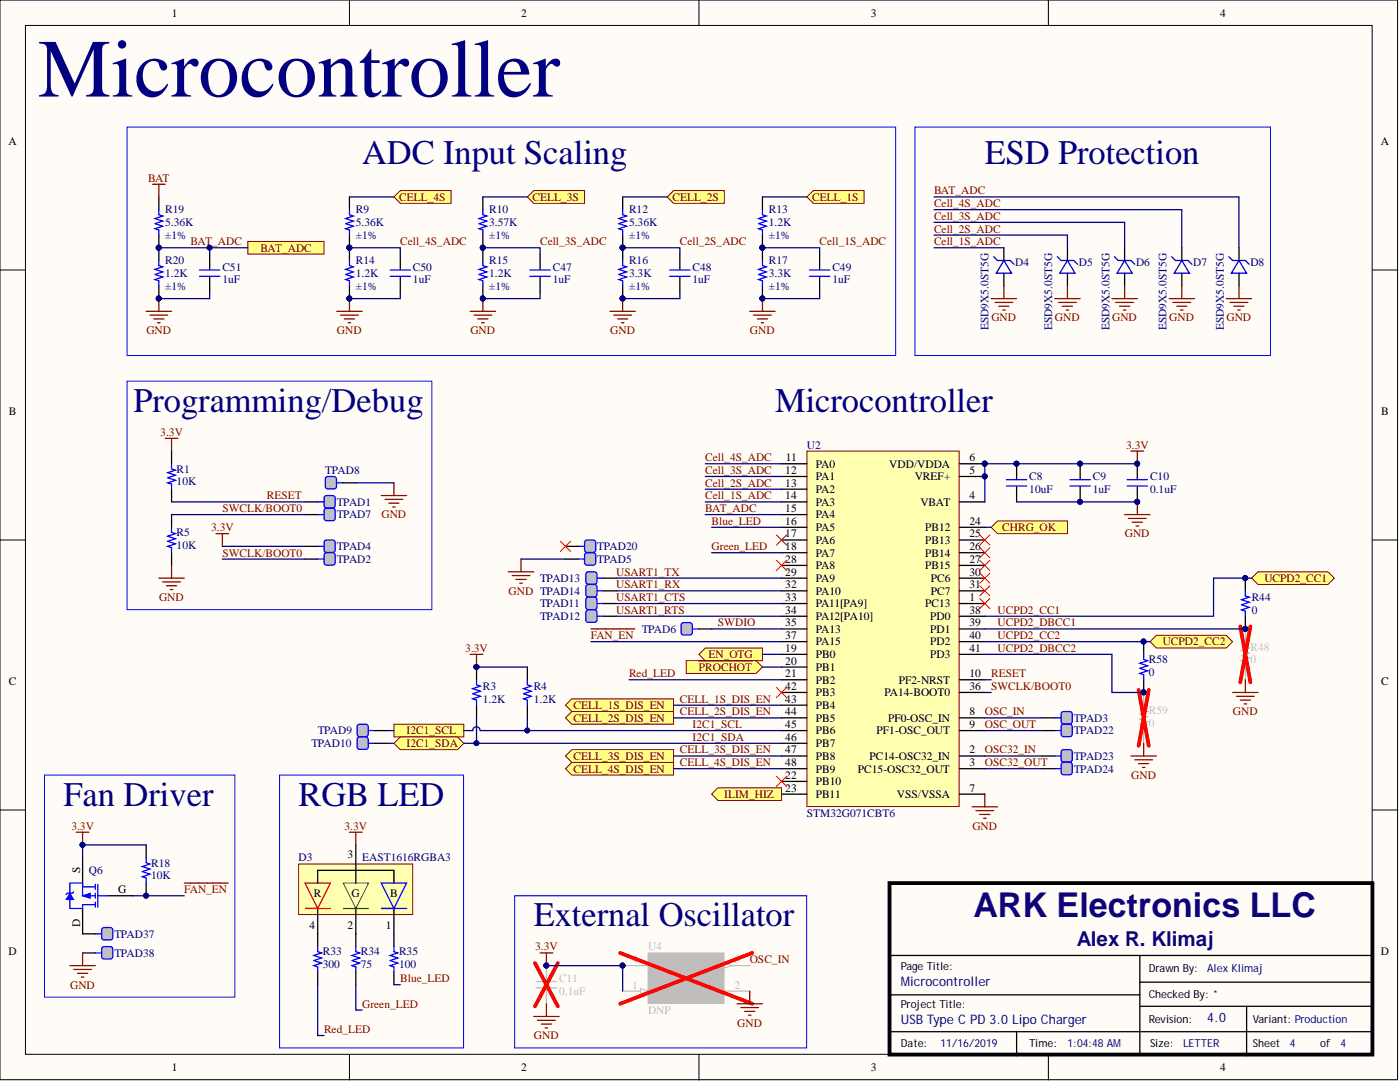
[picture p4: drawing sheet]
<svg xmlns="http://www.w3.org/2000/svg" width="279mm" height="216mm" viewBox="0 0 279 216" stroke-linecap="round" stroke-linejoin="round" font-family="sans-serif">
<defs><g id="words">
<text font-size="16.5" fill="#000080" x="7.6" y="19.3">Microcontroller</text>
<g font-size="6.9" fill="#000080">
<text x="72.3" y="32.8">ADC Input Scaling</text>
<text x="196.5" y="32.8">ESD Protection</text>
<text x="26.6" y="82.2">Programming/Debug</text>
<text x="154.7" y="82.2">Microcontroller</text>
<text x="12.7" y="160.8">Fan Driver</text>
<text x="59.6" y="160.8">RGB LED</text>
<text x="106.5" y="184.9">External Oscillator</text>
</g>
<text font-size="6.8" fill="#11037f" x="194.3" y="182.9">ARK Electronics LLC</text>
<text font-size="4.1" fill="#11037f" x="214.9" y="188.8">Alex R. Klimaj</text>
<g font-size="2.6" fill="#000080">
<text x="179.8" y="196.7">Microcontroller</text>
<text x="179.8" y="204.3">USB Type C PD 3.0 Lipo Charger</text>
<text x="240.9" y="204">4.0</text>
</g>
<g font-size="2.3">
<text x="34.3" y="3.3">1</text>
<text x="104" y="3.3">2</text>
<text x="173.8" y="3.3">3</text>
<text x="243.5" y="3.3">4</text>
<text x="1.7" y="29">A</text>
<text x="275.6" y="29">A</text>
<text x="1.8" y="82.9">B</text>
<text x="275.7" y="82.9">B</text>
<text x="156.7" y="94.6">12</text>
<text x="156.8" y="92">11</text>
<text x="162.8" y="93.3">PA0</text>
<text x="162.8" y="95.8">PA1</text>
<text x="177.5" y="93.3">VDD/VDDA</text>
<text x="182.6" y="95.8">VREF+</text>
<text x="193.5" y="94.6">5</text>
<text x="193.5" y="92">6</text>
<text x="156.7" y="97.1">13</text>
<text x="156.7" y="99.6">14</text>
<text x="162.8" y="98.4">PA2</text>
<text x="162.8" y="100.9">PA3</text>
<text x="183.7" y="100.9">VBAT</text>
<text x="193.5" y="99.6">4</text>
<text x="156.7" y="102.2">15</text>
<text x="156.7" y="104.7">16</text>
<text x="156.7" y="107.2">17</text>
<text x="162.8" y="103.4">PA4</text>
<text x="162.8" y="106">PA5</text>
<text x="184.6" y="106">PB12</text>
<text x="193.5" y="104.7">24</text>
<text x="193.5" y="107.2">25</text>
<text x="156.7" y="109.8">18</text>
<text x="156.7" y="112.3">28</text>
<text x="162.8" y="108.5">PA6</text>
<text x="162.8" y="111">PA7</text>
<text x="162.8" y="113.6">PA8</text>
<text x="184.6" y="108.5">PB13</text>
<text x="184.6" y="111">PB14</text>
<text x="184.6" y="113.6">PB15</text>
<text x="193.5" y="109.8">26</text>
<text x="193.5" y="112.3">27</text>
<text x="156.7" y="114.9">29</text>
<text x="156.7" y="117.4">32</text>
<text x="156.7" y="119.9">33</text>
<text x="162.8" y="116.1">PA9</text>
<text x="162.8" y="118.7">PA10</text>
<text x="185.8" y="116.1">PC6</text>
<text x="185.8" y="118.7">PC7</text>
<text x="193.5" y="119.9">1</text>
<text x="193.5" y="114.9">30</text>
<text x="193.5" y="117.4">31</text>
<text x="156.7" y="122.5">34</text>
<text x="156.7" y="125">35</text>
<text x="162.8" y="121.2">PA11[PA9]</text>
<text x="162.8" y="123.7">PA12[PA10]</text>
<text x="184.6" y="121.2">PC13</text>
<text x="185.6" y="123.7">PD0</text>
<text x="193.5" y="122.5">38</text>
<text x="193.5" y="125">39</text>
<text x="156.7" y="130.1">19</text>
<text x="156.7" y="127.5">37</text>
<text x="162.8" y="131.3">PB0</text>
<text x="162.8" y="126.3">PA13</text>
<text x="162.8" y="128.8">PA15</text>
<text x="185.6" y="126.3">PD1</text>
<text x="185.6" y="128.8">PD2</text>
<text x="185.6" y="131.3">PD3</text>
<text x="193.5" y="127.5">40</text>
<text x="193.5" y="130.1">41</text>
<text x="1.8" y="136.7">C</text>
<text x="156.7" y="132.6">20</text>
<text x="156.7" y="135.1">21</text>
<text x="156.7" y="137.7">42</text>
<text x="162.8" y="133.9">PB1</text>
<text x="162.8" y="136.4">PB2</text>
<text x="179.4" y="136.4">PF2-NRST</text>
<text x="193.5" y="135.1">10</text>
<text x="193.5" y="137.7">36</text>
<text x="275.7" y="136.7">C</text>
<text x="156.7" y="140.2">43</text>
<text x="156.7" y="142.7">44</text>
<text x="162.8" y="138.9">PB3</text>
<text x="162.8" y="141.5">PB4</text>
<text x="176.6" y="138.9">PA14-BOOT0</text>
<text x="193.5" y="142.7">8</text>
<text x="156.7" y="145.3">45</text>
<text x="156.7" y="147.8">46</text>
<text x="162.8" y="144">PB5</text>
<text x="162.8" y="146.5">PB6</text>
<text x="162.8" y="149.1">PB7</text>
<text x="174.9" y="146.5">PF1-OSC_OUT</text>
<text x="177.2" y="144">PF0-OSC_IN</text>
<text x="193.5" y="145.3">9</text>
<text x="156.7" y="155.4">22</text>
<text x="156.7" y="150.3">47</text>
<text x="156.7" y="152.9">48</text>
<text x="162.8" y="151.6">PB8</text>
<text x="162.8" y="154.1">PB9</text>
<text x="171.2" y="154.1">PC15-OSC32_OUT</text>
<text x="173.6" y="151.6">PC14-OSC32_IN</text>
<text x="193.5" y="150.3">2</text>
<text x="193.5" y="152.9">3</text>
<text x="156.7" y="158">23</text>
<text x="162.8" y="156.7">PB10</text>
<text x="162.8" y="159.2">PB11</text>
<text x="179" y="159.2">VSS/VSSA</text>
<text x="193.5" y="158">7</text>
<text x="69.4" y="171.1">3</text>
<text x="16" y="174.2" transform="rotate(-90 16 174.2)">S</text>
<text x="23.6" y="178.2">G</text>
<text x="62.6" y="179">R</text>
<text x="70.2" y="179">G</text>
<text x="77.9" y="179">B</text>
<text x="16" y="185" transform="rotate(-90 16 185)">D</text>
<text x="61.8" y="185.3">4</text>
<text x="69.4" y="185.3">2</text>
<text x="77" y="185.3">1</text>
<text x="1.7" y="190.6">D</text>
<text x="275.6" y="190.6">D</text>
<text x="34.3" y="213.7">1</text>
<text x="104" y="213.7">2</text>
<text x="173.8" y="213.7">3</text>
<text x="243.5" y="213.7">4</text>
</g>
<g font-size="2.3" fill="#800000">
<text x="29.5" y="36.3">BAT</text>
<text x="79.7" y="40.1">CELL_4S</text>
<text x="106.3" y="40.1">CELL_3S</text>
<text x="134.2" y="40.1">CELL_2S</text>
<text x="162.1" y="40.1">CELL_1S</text>
<text x="186.4" y="41.3">Cell_4S_ADC</text>
<text x="186.4" y="38.8">BAT_ADC</text>
<text x="186.4" y="43.9">Cell_3S_ADC</text>
<text x="186.4" y="46.4">Cell_2S_ADC</text>
<text x="38" y="48.9">BAT_ADC</text>
<text x="52" y="50.2">BAT_ADC</text>
<text x="79.9" y="48.9">Cell_4S_ADC</text>
<text x="107.8" y="48.9">Cell_3S_ADC</text>
<text x="135.7" y="48.9">Cell_2S_ADC</text>
<text x="163.6" y="48.9">Cell_1S_ADC</text>
<text x="186.4" y="48.9">Cell_1S_ADC</text>
<text x="197.9" y="64.1">GND</text>
<text x="210.5" y="64.1">GND</text>
<text x="221.9" y="64.1">GND</text>
<text x="233.4" y="64.1">GND</text>
<text x="244.8" y="64.1">GND</text>
<text x="29.2" y="66.7">GND</text>
<text x="67.2" y="66.7">GND</text>
<text x="93.9" y="66.7">GND</text>
<text x="121.8" y="66.7">GND</text>
<text x="149.7" y="66.7">GND</text>
<text x="32" y="87">3.3V</text>
<text x="224.7" y="89.5">3.3V</text>
<text x="140.8" y="92">Cell_4S_ADC</text>
<text x="140.8" y="94.6">Cell_3S_ADC</text>
<text x="53.3" y="99.6">RESET</text>
<text x="140.8" y="97.1">Cell_2S_ADC</text>
<text x="140.8" y="99.6">Cell_1S_ADC</text>
<text x="42.1" y="106">3.3V</text>
<text x="44.4" y="102.2">SWCLK/BOOT0</text>
<text x="76.1" y="103.4">GND</text>
<text x="140.8" y="102.2">BAT_ADC</text>
<text x="142" y="104.7">Blue_LED</text>
<text x="200" y="106">CHRG_OK</text>
<text x="224.5" y="107.2">GND</text>
<text x="44.4" y="111">SWCLK/BOOT0</text>
<text x="142" y="109.8">Green_LED</text>
<text x="31.7" y="119.9">GND</text>
<text x="101.5" y="118.7">GND TPAD14</text>
<text x="123" y="114.9">USART1_TX</text>
<text x="123" y="117.4">USART1_RX</text>
<text x="123" y="119.9">USART1_CTS</text>
<text x="252.3" y="116.1">UCPD2_CC1</text>
<text x="123" y="122.5">USART1_RTS</text>
<text x="143.3" y="125">SWDIO</text>
<text x="199.1" y="125">UCPD2_DBCC1</text>
<text x="199.1" y="122.5">UCPD2_CC1</text>
<text x="92.9" y="130.1">3.3V</text>
<text x="117.9" y="127.5">FAN_EN</text>
<text x="141.4" y="131.3">EN_OTG</text>
<text x="199.1" y="130.1">UCPD2_DBCC2</text>
<text x="199.1" y="127.5">UCPD2_CC2</text>
<text x="232" y="128.8">UCPD2_CC2</text>
<text x="125.5" y="135.1">Red_LED</text>
<text x="139.5" y="133.9">PROCHOT</text>
<text x="197.8" y="135.1">RESET</text>
<text x="197.8" y="137.7">SWCLK/BOOT0</text>
<text x="114.5" y="141.5">CELL_1S_DIS_EN</text>
<text x="135.7" y="142.7">CELL_2S_DIS_EN</text>
<text x="135.7" y="140.2">CELL_1S_DIS_EN</text>
<text x="196.5" y="142.7">OSC_IN</text>
<text x="246" y="142.7">GND</text>
<text x="81.2" y="146.5">I2C1_SCL</text>
<text x="81.2" y="149.1">I2C1_SDA</text>
<text x="114.5" y="144">CELL_2S_DIS_EN</text>
<text x="138.2" y="145.3">I2C1_SCL</text>
<text x="138.2" y="147.8">I2C1_SDA</text>
<text x="196.5" y="145.3">OSC_OUT</text>
<text x="114.5" y="154.1">CELL_4S_DIS_EN</text>
<text x="114.5" y="151.6">CELL_3S_DIS_EN</text>
<text x="135.7" y="152.9">CELL_4S_DIS_EN</text>
<text x="135.7" y="150.3">CELL_3S_DIS_EN</text>
<text x="196.5" y="150.3">OSC32_IN</text>
<text x="196.5" y="152.9">OSC32_OUT</text>
<text x="225.8" y="155.4">GND</text>
<text x="144.6" y="159.2">ILIM_HIZ</text>
<text x="14.2" y="165.6">3.3V</text>
<text x="68.8" y="165.6">3.3V</text>
<text x="194.1" y="165.6">GND</text>
<text x="36.8" y="178.2">FAN_EN</text>
<text x="106.8" y="189.6">3.3V</text>
<text x="14" y="197.2">GND</text>
<text x="79.9" y="196">Blue_LED</text>
<text x="149.6" y="192.2">OSC_IN</text>
<text x="72.3" y="201">Green_LED</text>
<text x="64.7" y="206.1">Red_LED</text>
<text x="106.6" y="207.4">GND</text>
<text x="147.1" y="204.9">GND</text>
</g>
<g font-size="2.3" fill="#000080">
<text x="33" y="45.1">5.36K</text>
<text x="33" y="47.7">±1%</text>
<text x="33" y="42.6">R19</text>
<text x="71" y="45.1">5.36K</text>
<text x="71" y="47.7">±1%</text>
<text x="71" y="42.6">R9</text>
<text x="97.6" y="45.1">3.57K</text>
<text x="97.6" y="47.7">±1%</text>
<text x="97.6" y="42.6">R10</text>
<text x="125.5" y="45.1">5.36K</text>
<text x="125.5" y="47.7">±1%</text>
<text x="125.5" y="42.6">R12</text>
<text x="153.4" y="45.1">1.2K</text>
<text x="153.4" y="47.7">±1%</text>
<text x="153.4" y="42.6">R13</text>
<text x="33" y="52.7">R20</text>
<text x="71" y="52.7">R14</text>
<text x="97.6" y="52.7">R15</text>
<text x="125.5" y="52.7">R16</text>
<text x="153.4" y="52.7">R17</text>
<text x="202.6" y="53">D4</text>
<text x="215.3" y="53">D5</text>
<text x="226.7" y="53">D6</text>
<text x="238.1" y="53">D7</text>
<text x="249.5" y="53">D8</text>
<text x="33" y="55.3">1.2K</text>
<text x="33" y="57.8">±1%</text>
<text x="44.4" y="56.5">1uF</text>
<text x="44.4" y="54">C51</text>
<text x="71" y="55.3">1.2K</text>
<text x="71" y="57.8">±1%</text>
<text x="82.4" y="56.5">1uF</text>
<text x="82.4" y="54">C50</text>
<text x="97.6" y="55.3">1.2K</text>
<text x="97.6" y="57.8">±1%</text>
<text x="110.3" y="56.5">1uF</text>
<text x="110.3" y="54">C47</text>
<text x="125.5" y="55.3">3.3K</text>
<text x="125.5" y="57.8">±1%</text>
<text x="138.2" y="56.5">1uF</text>
<text x="138.2" y="54">C48</text>
<text x="153.4" y="55.3">3.3K</text>
<text x="153.4" y="57.8">±1%</text>
<text x="166.1" y="56.5">1uF</text>
<text x="166.1" y="54">C49</text>
<text x="197.3" y="65.9" transform="rotate(-90 197.3 65.9)">ESD9X5.0ST5G</text>
<text x="210" y="65.9" transform="rotate(-90 210 65.9)">ESD9X5.0ST5G</text>
<text x="221.4" y="65.9" transform="rotate(-90 221.4 65.9)">ESD9X5.0ST5G</text>
<text x="232.8" y="65.9" transform="rotate(-90 232.8 65.9)">ESD9X5.0ST5G</text>
<text x="244.2" y="65.9" transform="rotate(-90 244.2 65.9)">ESD9X5.0ST5G</text>
<text x="161" y="89.5">U2</text>
<text x="35.3" y="94.3">R1</text>
<text x="64.9" y="94.6">TPAD8</text>
<text x="205.4" y="95.8">C8</text>
<text x="218.1" y="95.8">C9</text>
<text x="229.5" y="95.8">C10</text>
<text x="35.3" y="96.9">10K</text>
<text x="67.2" y="100.9">TPAD1</text>
<text x="205.4" y="98.4">10uF</text>
<text x="218.1" y="98.4">1uF</text>
<text x="229.5" y="98.4">0.1uF</text>
<text x="35.3" y="107">R5</text>
<text x="67.2" y="103.4">TPAD7</text>
<text x="35.3" y="109.5">10K</text>
<text x="67.2" y="109.8">TPAD4</text>
<text x="67.2" y="112.3">TPAD2</text>
<text x="119.2" y="112.3">TPAD5</text>
<text x="119.2" y="109.8">TPAD20</text>
<text x="107.8" y="116.1">TPAD13</text>
<text x="249.8" y="119.9">R44</text>
<text x="107.8" y="121.2">TPAD11</text>
<text x="107.8" y="123.7">TPAD12</text>
<text x="249.8" y="122.5">0</text>
<text x="128.1" y="126.3">TPAD6</text>
<text x="96.4" y="137.7">R3</text>
<text x="106.5" y="137.7">R4</text>
<text x="229.3" y="134.9">0</text>
<text x="229.3" y="132.3">R58</text>
<text x="96.4" y="140.2">1.2K</text>
<text x="106.5" y="140.2">1.2K</text>
<text x="62.1" y="149.1">TPAD10</text>
<text x="63.4" y="146.5">TPAD9</text>
<text x="214.3" y="144">TPAD3</text>
<text x="214.3" y="146.5">TPAD22</text>
<text x="214.3" y="151.6">TPAD23</text>
<text x="214.3" y="154.1">TPAD24</text>
<text x="161" y="163">STM32G071CBT6</text>
<text x="30.2" y="172.9">R18</text>
<text x="59.6" y="171.9">D3</text>
<text x="72.3" y="171.9">EAST1616RGBA3</text>
<text x="17.8" y="174.4">Q6</text>
<text x="30.2" y="175.4">10K</text>
<text x="22.8" y="187.1">TPAD37</text>
<text x="22.8" y="190.9">TPAD38</text>
<text x="64.4" y="190.7">R33</text>
<text x="72" y="190.7">R34</text>
<text x="79.6" y="190.7">R35</text>
<text x="64.4" y="193.2">300</text>
<text x="72" y="193.2">75</text>
<text x="79.6" y="193.2">100</text>
</g>
<g font-size="2.3" fill="#bfbebc">
<text x="249.5" y="129.8">R48</text>
<text x="249.5" y="132.3">0</text>
<text x="229.3" y="142.5">R59</text>
<text x="229.3" y="145">0</text>
<text x="129.3" y="189.6">U4</text>
<text x="111.6" y="196">C11</text>
<text x="126.2" y="197.2">1</text>
<text x="126.2" y="192.2">4</text>
<text x="131.1" y="193.4">VDD</text>
<text x="138.1" y="193.4">OUT</text>
<text x="146.6" y="197.2">2</text>
<text x="146.6" y="192.2">3</text>
<text x="111.6" y="198.5">0.1uF</text>
<text x="129.3" y="202.3">DNP</text>
<text x="131.1" y="198.5">EN</text>
<text x="137.8" y="198.5">GND</text>
</g>
<g font-size="2.2">
<text x="179.8" y="193.5">Page Title:</text>
<text x="229.3" y="194">Drawn By:</text>
<text x="179.8" y="201.1">Project Title:</text>
<text x="229.3" y="199.1">Checked By: *</text>
<text x="179.8" y="209">Date:</text>
<text x="205.4" y="209">Time:</text>
<text x="229.3" y="204.1">Revision:</text>
<text x="229.5" y="209">Size:</text>
<text x="250.1" y="209">Sheet</text>
<text x="250.1" y="204.1">Variant: Production</text>
<text x="263.5" y="209">of</text>
</g>
<g font-size="2.2" fill="#000080">
<text x="240.9" y="194">Alex Klimaj</text>
<text x="187.7" y="209">11/16/2019</text>
<text x="213" y="209">1:04:48 AM</text>
<text x="236.1" y="209">LETTER</text>
<text x="257.4" y="209">4</text>
<text x="267.6" y="209">4</text>
</g>
</g></defs>
<g fill="#fffcf8" stroke="#000" stroke-width=".2">
<path d="M0 0h278.9v215.4h-278.9z"/>
<path d="M5.1 5.1h268.7v205.3h-268.7z"/>
</g>
<path d="M69.7 0v5.1M139.5 0v5.1M209.2 0v5.1M0 53.9h5.1M273.9 53.9h5.1M0 107.8h5.1M273.9 107.8h5.1M0 161.6h5.1M273.9 161.6h5.1M69.7 210.4v5.1M139.5 210.4v5.1M209.2 210.4v5.1" fill="none" stroke="#000" stroke-width=".2"/>
<path d="M177.5 176.2h96.4v34.2h-96.4z" fill="none" stroke="#000" stroke-width=".76"/>
<g fill="none" stroke="#000" stroke-width=".25">
<path d="M34.2 90v2.5M34.2 97.6v2.5M202.9 92.5v3.1M202.9 97.1v3M215.6 92.5v3.1M215.6 97.1v3M227 92.5v3.1M227 97.1v3M177.8 190.7h95.8M177.8 198.5h49.7M227.5 190.7v19.7M227.5 196h45.9"/>
<path d="M177.3 205.9h96.3M202.9 205.9v4.8M227.6 200.8h46.3M248.8 200.8v9.9"/>
</g>
<g fill="#000080" stroke="#000080" stroke-width=".2">
<circle cx="202.9" cy="92.5" r=".48"/>
<circle cx="215.5" cy="100.1" r=".48"/>
<circle cx="215.5" cy="92.5" r=".48"/>
<circle cx="227" cy="100.1" r=".48"/>
<circle cx="227" cy="92.5" r=".48"/>
</g>
<path d="M34.2 92.5v1.1l.8 .2-1.5 .5 1.5 .5-1.5 .5 1.5 .5-1.5 .5 .7 .3v1M200.9 95.7h4M200.9 97h4M213.5 95.7h4.1M213.5 97h4.1M224.9 95.7h4.1M224.9 97h4.1" fill="none" stroke="#00f" stroke-width=".25"/>
<g fill="none" stroke="#800000" stroke-width=".25">
<path d="M33 87.5h2.5M34.2 87.5v2.5M225.7 90h2.5M227 90v2.5M224.4 102.7h5.1M225.2 103.4h3.6M226 104.2h2M226.7 105h.5M227 100.1v2.6M196.5 158.5v2.5M194 161h5.1M194.8 161.8h3.5"/>
<path d="M195.5 162.5h2.1M196.3 163.3h.5"/>
</g>
<g fill="#ffff80" stroke="#800000" stroke-width=".2">
<path d="M78.6 144.5h14v2.5h-14z" fill-rule="evenodd"/>
<path d="M78.6 148.3l1.3-1.3h11.4l1.3 1.3-1.3 1.3h-11.4z" fill-rule="evenodd"/>
</g>
<path d="M93.8 130.6h2.6M95.1 130.6v2.5" fill="none" stroke="#800000" stroke-width=".25"/>
<circle cx="95.1" cy="133.1" r=".48" fill="#000080" stroke="#000080" stroke-width=".2"/>
<path d="M210.5 143.2h1.3" fill="none" stroke="#00f" stroke-width=".25"/>
<path d="M208 143.2h2.5" fill="none" stroke="#000" stroke-width=".25"/>
<path d="M211.8 142.2l.5-.2h1.2l.4 .2 .1 1.8-.3 .4-1.4 .1-.5-.3z" fill="#c0c0c0" stroke="#00f" stroke-width=".25"/>
<path d="M63.4 100.1h1.3" fill="none" stroke="#00f" stroke-width=".25"/>
<path d="M60.9 100.1h2.5" fill="none" stroke="#000" stroke-width=".25"/>
<path d="M64.7 99.1l.5-.2h1.2l.4 .2 .1 1.8-.3 .4-1.4 .1-.5-.3z" fill="#c0c0c0" stroke="#00f" stroke-width=".25"/>
<path d="M34.2 102.7v2.5M34.2 110.3v2.5M139.5 125.5h2.5" fill="none" stroke="#000" stroke-width=".25"/>
<path d="M34.2 105.2v1l.8 .3-1.5 .5 1.5 .5-1.5 .5 1.5 .5-1.5 .5 .7 .3v1M138.2 125.5h1.3" fill="none" stroke="#00f" stroke-width=".25"/>
<path d="M31.7 115.4h5.1M32.5 116.1h3.5M33.2 116.9h2.1M34 117.6h.5M34.2 112.8v2.6" fill="none" stroke="#800000" stroke-width=".25"/>
<path d="M136 124.5l.4-.3h1.3l.4 .3 .1 1.7-.3 .4-1.5 .1-.4-.2z" fill="#c0c0c0" stroke="#00f" stroke-width=".25"/>
<path d="M63.4 102.7h1.3" fill="none" stroke="#00f" stroke-width=".25"/>
<path d="M60.9 102.7h2.5" fill="none" stroke="#000" stroke-width=".25"/>
<path d="M64.7 101.7l.5-.3h1.2l.4 .3 .1 1.7-.3 .4-1.4 .1-.5-.3z" fill="#c0c0c0" stroke="#00f" stroke-width=".25"/>
<path d="M63.4 109h1.3" fill="none" stroke="#00f" stroke-width=".25"/>
<path d="M60.9 109h2.5" fill="none" stroke="#000" stroke-width=".25"/>
<path d="M64.7 108l.5-.2h1.2l.4 .2 .1 1.7-.3 .5h-1.4l-.5-.2z" fill="#c0c0c0" stroke="#00f" stroke-width=".25"/>
<path d="M43.1 106.5h2.5M44.4 106.5v2.5" fill="none" stroke="#800000" stroke-width=".25"/>
<path d="M73.5 145.8h1.3" fill="none" stroke="#00f" stroke-width=".25"/>
<path d="M74.8 145.8h2.5" fill="none" stroke="#000" stroke-width=".25"/>
<path d="M71.3 144.8l.5-.3h1.2l.4 .3 .1 1.7-.3 .4-1.4 .1-.5-.3z" fill="#c0c0c0" stroke="#00f" stroke-width=".25"/>
<path d="M73.5 148.3h1.3" fill="none" stroke="#00f" stroke-width=".25"/>
<path d="M74.8 148.3h2.5" fill="none" stroke="#000" stroke-width=".25"/>
<path d="M71.3 147.3l.5-.3h1.2l.4 .3 .1 1.7-.3 .5h-1.4l-.5-.2z" fill="#c0c0c0" stroke="#00f" stroke-width=".25"/>
<path d="M129.3 190.1h15.2v10.1h-15.2z" fill="#bfbebc" stroke="#bfbebc" stroke-width=".2"/>
<path d="M124.3 197.8h5" fill="none" stroke="#bfbebc" stroke-width=".25"/>
<path d="M127.8 197.2l1.5 .6-1.5 .5z" fill="#fffcf8"/>
<path d="M127.8 197.2l1.5 .6-1.5 .5z" fill="none" stroke="#bfbebc" stroke-width=".2"/>
<path d="M144.6 197.8h5M144.6 192.7h5" fill="none" stroke="#bfbebc" stroke-width=".25"/>
<path d="M144.6 192.2l1.5 .5-1.5 .5z" fill="#fffcf8"/>
<path d="M144.6 192.2l1.5 .5-1.5 .5z" fill="none" stroke="#bfbebc" stroke-width=".2"/>
<path d="M107 195.9h4.1M107 197.1h4.1M109.1 192.7v3M109.1 197.2v3.1M124.3 192.7h5" fill="none" stroke="#bfbebc" stroke-width=".25"/>
<g fill="#000080" stroke="#000080" stroke-width=".2">
<circle cx="124.2" cy="192.7" r=".48"/>
<circle cx="109" cy="192.7" r=".48"/>
</g>
<path d="M106.8 192.2l4.5 8.6M111.3 192.2l-4.5 8.6M123.8 190.1l26.3 10.2M150.1 190.1l-26.3 10.2" fill="none" stroke="#f00" stroke-width=".76"/>
<path d="M107.8 190.1h2.5M109.1 190.1v2.6M149.6 197.8v2.5M106.5 202.8h5.1M107.3 203.6h3.5M108 204.3h2.1M108.8 205.1h.5M109.1 200.3v2.5M147.1 200.3h5.1M147.9 201h3.5M148.6 201.8h2M149.4 202.6h.5" fill="none" stroke="#800000" stroke-width=".25"/>
<path d="M67.2 96.3h1.3" fill="none" stroke="#00f" stroke-width=".25"/>
<path d="M68.5 96.3h2.5" fill="none" stroke="#000" stroke-width=".25"/>
<path d="M65 95.3l.4-.2h1.2l.5 .2 .1 1.8-.3 .4-1.5 .1-.4-.3z" fill="#c0c0c0" stroke="#00f" stroke-width=".25"/>
<path d="M76.1 98.9h5.1M76.8 99.6h3.6M78.6 96.3v2.6M77.6 100.4h2M78.4 101.2h.5" fill="none" stroke="#800000" stroke-width=".25"/>
<g fill="#ffff80" stroke="#800000" stroke-width=".2">
<path d="M139.5 130.6l1.3-1.3h11.4v2.5h-11.4z" fill-rule="evenodd"/>
<path d="M197.8 105.2l1.3-1.2h13.9v2.5h-13.9z" fill-rule="evenodd"/>
</g>
<path d="M69.7 39.3v2.5M69.7 46.9v2.5" fill="none" stroke="#000" stroke-width=".25"/>
<g fill="#000080" stroke="#000080" stroke-width=".2">
<circle cx="69.7" cy="49.4" r=".48"/>
<circle cx="69.7" cy="59.6" r=".48"/>
</g>
<path d="M69.7 41.8v1.1l.8 .2-1.5 .5 1.5 .5-1.5 .5 1.5 .5-1.5 .5 .7 .3v1" fill="none" stroke="#00f" stroke-width=".25"/>
<path d="M69.7 59.6v2.5M67.2 62.1h5.1M68 62.9h3.5M68.7 63.6h2.1M69.5 64.4h.5" fill="none" stroke="#800000" stroke-width=".25"/>
<g fill="#ffff80" stroke="#800000" stroke-width=".2">
<path d="M78.6 39.3l1.3-1.3h10.1v2.6h-10.1z" fill-rule="evenodd"/>
<path d="M105.2 39.3l1.3-1.3h10.2v2.6h-10.2z" fill-rule="evenodd"/>
<path d="M133.1 39.3l1.3-1.3h10.2v2.6h-10.2z" fill-rule="evenodd"/>
<path d="M161 39.3l1.3-1.3h10.2v2.6h-10.2z" fill-rule="evenodd"/>
</g>
<g fill="none" stroke="#800000" stroke-width=".25">
<path d="M96.4 59.6v2.5M124.3 59.6v2.5M152.2 59.6v2.5M93.8 62.1h5.1M94.6 62.9h3.5M95.4 63.6h2M96.1 64.4h.5M121.7 62.1h5.1M122.5 62.9h3.5M123.3 63.6h2M124 64.4h.5M149.6 62.1h5.1"/>
<path d="M150.4 62.9h3.5M151.1 63.6h2.1M151.9 64.4h.5"/>
</g>
<g fill="#000080" stroke="#000080" stroke-width=".2">
<circle cx="96.3" cy="59.6" r=".48"/>
<circle cx="96.3" cy="49.4" r=".48"/>
<circle cx="69.7" cy="49.4" r=".48"/>
<circle cx="69.7" cy="59.6" r=".48"/>
<circle cx="124.2" cy="49.4" r=".48"/>
<circle cx="124.2" cy="59.6" r=".48"/>
<circle cx="152.1" cy="49.4" r=".48"/>
<circle cx="152.1" cy="59.6" r=".48"/>
</g>
<path d="M152.2 39.3v2.5M69.7 49.4v2.6M69.7 57v2.6M96.4 49.4v2.6M96.4 57v2.6M124.3 49.4v2.6M124.3 57v2.6M152.2 46.9v5.1M152.2 57v2.6M120.5 115.4h2.5" fill="none" stroke="#000" stroke-width=".25"/>
<path d="M69.7 52v1l.8 .2-1.5 .6 1.5 .5-1.5 .5 1.5 .5-1.5 .5 .7 .2v1M96.4 52v1l.7 .2-1.5 .6 1.5 .5-1.5 .5 1.5 .5-1.5 .5 .8 .2v1M124.3 52v1l.7 .2-1.5 .6 1.5 .5-1.5 .5 1.5 .5-1.5 .5 .8 .2v1M152.2 41.8v1.1l.7 .2-1.5 .5 1.5 .5-1.5 .5 1.5 .5-1.5 .5 .8 .3v1M152.2 52v1l.7 .2-1.5 .6 1.5 .5-1.5 .5 1.5 .5-1.5 .5 .8 .2v1M119.2 115.4h1.3" fill="none" stroke="#00f" stroke-width=".25"/>
<path d="M117 114.3l.4-.2h1.2l.5 .2v1.8l-.2 .4-1.5 .1-.4-.3z" fill="#c0c0c0" stroke="#00f" stroke-width=".25"/>
<path d="M119.2 117.9h1.3" fill="none" stroke="#00f" stroke-width=".25"/>
<path d="M120.5 117.9h2.5" fill="none" stroke="#000" stroke-width=".25"/>
<path d="M117 116.9l.4-.3h1.2l.5 .3v1.7l-.2 .4-1.5 .1-.4-.2z" fill="#c0c0c0" stroke="#00f" stroke-width=".25"/>
<path d="M119.2 120.4h1.3" fill="none" stroke="#00f" stroke-width=".25"/>
<path d="M120.5 120.4h2.5" fill="none" stroke="#000" stroke-width=".25"/>
<path d="M117 119.4l.4-.2h1.2l.5 .2v1.7l-.2 .5h-1.5l-.4-.2z" fill="#c0c0c0" stroke="#00f" stroke-width=".25"/>
<path d="M119.2 123h1.3" fill="none" stroke="#00f" stroke-width=".25"/>
<path d="M120.5 123h2.5" fill="none" stroke="#000" stroke-width=".25"/>
<path d="M117 121.9l.4-.2h1.2l.5 .2v1.8l-.2 .4-1.5 .1-.4-.3z" fill="#c0c0c0" stroke="#00f" stroke-width=".25"/>
<path d="M25.4 25.4h153.3v45.5h-153.3zM102.7 178.7h58.3v30.4h-58.3z" fill="none" stroke="#00f" stroke-width=".2"/>
<path d="M59.6 172.4h22.8v10.1h-22.8z" fill="#ffffb0" stroke="#800000" stroke-width=".2"/>
<path d="M63.4 176.2v-2.5h7.6v2.5M71 168.6v5.1h7.6v2.5M63.4 181.3v7.6M63.4 194v2.5M71 181.3v7.6M71 194v2.5M78.6 181.3v5" fill="none" stroke="#000" stroke-width=".25"/>
<path d="M63.4 188.9v1l.8 .2-1.6 .6 1.6 .5-1.6 .5 1.6 .5-1.6 .5 .8 .2v1.1M71 188.9v1l.8 .2-1.6 .6 1.6 .5-1.6 .5 1.6 .5-1.6 .5 .8 .2v1.1M78.6 181.3l-2.5-5.1h5.1l-2.6 5.1h-2.5h5.1" fill="none" stroke="#00f" stroke-width=".25"/>
<path d="M71 181.3l-2.5-5.1h5l-2.5 5.1h-2.5h5" fill="none" stroke="#0f0" stroke-width=".25"/>
<path d="M63.4 181.3l-2.5-5.1h5l-2.5 5.1h-2.5h5" fill="none" stroke="#f00" stroke-width=".25"/>
<path d="M69.7 166.1h2.6M71 166.1v2.5" fill="none" stroke="#800000" stroke-width=".25"/>
<path d="M55.8 154.7h36.7v54.4h-36.7z" fill="none" stroke="#00f" stroke-width=".2"/>
<g fill="#ffff80" stroke="#800000" stroke-width=".2">
<path d="M112.9 153.4l1.2-1.3h20.3v2.6h-20.3z" fill-rule="evenodd"/>
<path d="M112.9 150.9l1.2-1.3h20.3v2.5h-20.3z" fill-rule="evenodd"/>
<path d="M112.9 143.2l1.2-1.2h20.3v2.5h-20.3z" fill-rule="evenodd"/>
<path d="M112.9 140.7l1.2-1.3h20.3v2.6h-20.3z" fill-rule="evenodd"/>
<path d="M136.9 131.8h14l1.3 1.3-1.3 1.3h-14z" fill-rule="evenodd"/>
</g>
<path d="M30.4 36.8h2.6M31.7 36.8v2.5M31.7 59.6v2.5M29.2 62.1h5M29.9 62.9h3.6M30.7 63.6h2M31.4 64.4h.6M139.5 131.8h10.7" fill="none" stroke="#800000" stroke-width=".25"/>
<g fill="none" stroke="#000" stroke-width=".25">
<path d="M31.7 39.3v2.5M31.7 46.9v5.1M31.7 57v2.6M41.8 50.7v3.1M41.8 55.3v3M79.9 50.7v3.1M79.9 55.3v3M107.8 50.7v3.1M107.8 55.3v3M135.7 50.7v3.1M135.7 55.3v3M163.6 50.7v3.1"/>
<path d="M163.6 55.3v3M112.9 111.6h2.5"/>
</g>
<g fill="none" stroke="#00f" stroke-width=".25">
<path d="M31.7 41.8v1.1l.8 .2-1.6 .5 1.6 .5-1.6 .5 1.6 .5-1.6 .5 .8 .3v1M31.7 52v1l.8 .2-1.6 .6 1.6 .5-1.6 .5 1.6 .5-1.6 .5 .8 .2v1M39.8 53.9h4.1M39.8 55.1h4.1M77.9 53.9h4M77.9 55.1h4M105.8 53.9h4M105.8 55.1h4M133.7 53.9h4M133.7 55.1h4M161.5 53.9h4.1M161.5 55.1h4.1"/>
<path d="M115.4 111.6h1.3"/>
</g>
<g fill="#000080" stroke="#000080" stroke-width=".2">
<circle cx="31.7" cy="49.4" r=".48"/>
<circle cx="31.7" cy="59.6" r=".48"/>
</g>
<path d="M116.7 110.5l.5-.2h1.2l.4 .2 .1 1.8-.3 .4-1.4 .1-.5-.3z" fill="#c0c0c0" stroke="#00f" stroke-width=".25"/>
<path d="M101.4 114.1h5.1M102.2 114.9h3.6M103 115.6h2M103.7 116.4h.5M104 111.6v2.5" fill="none" stroke="#800000" stroke-width=".25"/>
<path d="M115.4 109h1.3" fill="none" stroke="#00f" stroke-width=".25"/>
<path d="M112.9 109h2.5" fill="none" stroke="#000" stroke-width=".25"/>
<path d="M116.7 108l.5-.2h1.2l.4 .2 .1 1.7-.3 .5h-1.4l-.5-.2z" fill="#c0c0c0" stroke="#00f" stroke-width=".25"/>
<path d="M111.8 108l2.1 2M113.9 108l-2.1 2" fill="none" stroke="#f00" stroke-width=".2"/>
<path d="M161 90h30.4v70.9h-30.4z" fill="#ffffb0" stroke="#800000" stroke-width=".2"/>
<g fill="none" stroke="#000" stroke-width=".25">
<path d="M156 95.1h5M156 92.5h5M156 97.6h5M191.5 95.1h5M191.5 92.5h5M156 100.1h5M156 102.7h5M156 105.2h5M156 107.8h5M156 110.3h5M156 112.8h5M156 115.4h5"/>
<path d="M156 117.9h5M191.5 100.1h5M191.5 105.2h5M191.5 107.8h5M191.5 110.3h5M191.5 112.8h5M191.5 115.4h5M191.5 117.9h5M156 120.4h5M156 135.6h5M156 130.6h5M156 133.1h5"/>
<path d="M156 123h5M156 125.5h5M156 138.2h5M156 128h5M191.5 120.4h5M191.5 135.6h5M191.5 130.6h5M191.5 123h5M191.5 125.5h5M191.5 138.2h5M191.5 128h5M156 150.9h5"/>
<path d="M156 153.4h5M156 158.5h5M156 143.2h5M156 145.8h5M156 155.9h5M156 140.7h5M156 148.3h5M191.5 150.9h5M191.5 153.4h5M191.5 158.5h5M191.5 143.2h5M191.5 145.8h5"/>
<path d="M208 145.8h2.5"/>
</g>
<g fill="#000080" stroke="#000080" stroke-width=".2">
<circle cx="196.5" cy="95.1" r=".48"/>
<circle cx="196.5" cy="92.5" r=".48"/>
</g>
<path d="M210.5 145.8h1.3" fill="none" stroke="#00f" stroke-width=".25"/>
<path d="M211.8 144.8l.5-.3h1.2l.4 .3 .1 1.7-.3 .4-1.4 .1-.5-.3z" fill="#c0c0c0" stroke="#00f" stroke-width=".25"/>
<path d="M210.5 150.9h1.3" fill="none" stroke="#00f" stroke-width=".25"/>
<path d="M208 150.9h2.5" fill="none" stroke="#000" stroke-width=".25"/>
<path d="M211.8 149.8l.5-.2h1.2l.4 .2 .1 1.8-.3 .4-1.4 .1-.5-.3z" fill="#c0c0c0" stroke="#00f" stroke-width=".25"/>
<path d="M210.5 153.4h1.3" fill="none" stroke="#00f" stroke-width=".25"/>
<path d="M208 153.4h2.5" fill="none" stroke="#000" stroke-width=".25"/>
<path d="M211.8 152.4l.5-.3h1.2l.4 .3 .1 1.7-.3 .4-1.4 .1-.5-.2z" fill="#c0c0c0" stroke="#00f" stroke-width=".25"/>
<path d="M142 158.5l1.3-1.3h12.7v2.5h-12.7z" fill-rule="evenodd" fill="#ffff80" stroke="#800000" stroke-width=".2"/>
<path d="M195.5 114.3l2.1 2.1M195.5 116.9l2.1 2M195.5 119.4l2.1 2M197.6 114.3l-2.1 2.1M197.6 116.9l-2.1 2M197.6 119.4l-2.1 2M155 137.2l2 2M157 137.2l-2 2M155 154.9l2 2M157 154.9l-2 2" fill="none" stroke="#f00" stroke-width=".2"/>
<path d="M63.4 111.6h1.3" fill="none" stroke="#00f" stroke-width=".25"/>
<path d="M60.9 111.6h2.5" fill="none" stroke="#000" stroke-width=".25"/>
<path d="M64.7 110.5l.5-.2h1.2l.4 .2 .1 1.8-.3 .4-1.4 .1-.5-.3z" fill="#c0c0c0" stroke="#00f" stroke-width=".25"/>
<path d="M96.4 39.3v2.5M124.3 39.3v2.5M96.4 46.9v2.5M124.3 46.9v2.5M95.1 133.1v2.5M105.2 133.1v2.5M95.1 140.7v2.5M105.2 140.7v2.5M78.6 186.3v2.6M78.6 194v2.5" fill="none" stroke="#000" stroke-width=".25"/>
<path d="M96.4 41.8v1.1l.7 .2-1.5 .5 1.5 .5-1.5 .5 1.5 .5-1.5 .5 .8 .3v1M124.3 41.8v1.1l.7 .2-1.5 .5 1.5 .5-1.5 .5 1.5 .5-1.5 .5 .8 .3v1M95.1 135.6v1.1l.8 .2-1.6 .5 1.6 .5-1.6 .5 1.6 .5-1.6 .5 .8 .3v1M105.2 135.6v1.1l.8 .2-1.5 .5 1.5 .5-1.5 .5 1.5 .5-1.5 .5 .7 .3v1M78.6 188.9v1l.8 .2-1.5 .6 1.5 .5-1.5 .5 1.5 .5-1.5 .5 .7 .2v1.1" fill="none" stroke="#00f" stroke-width=".25"/>
<g fill="#000080" stroke="#000080" stroke-width=".2">
<circle cx="124.2" cy="49.4" r=".48"/>
<circle cx="96.3" cy="49.4" r=".48"/>
<circle cx="95.1" cy="133.1" r=".48"/>
</g>
<g fill="#ffff80" stroke="#800000" stroke-width=".2">
<path d="M249.8 115.4l1.3-1.3h13.9l1.3 1.3-1.3 1.2h-13.9z" fill-rule="evenodd"/>
<path d="M229.5 128l1.3-1.2h13.9l1.3 1.2-1.3 1.3h-13.9z" fill-rule="evenodd"/>
</g>
<path d="M248.5 115.4v2.5M228.2 128v2.6M228.2 135.6v2.6M248.5 123v2.5" fill="none" stroke="#000" stroke-width=".25"/>
<g fill="#000080" stroke="#000080" stroke-width=".2">
<circle cx="228.2" cy="128" r=".48"/>
<circle cx="228.2" cy="138.2" r=".48"/>
<circle cx="248.5" cy="115.3" r=".48"/>
<circle cx="248.5" cy="125.5" r=".48"/>
</g>
<path d="M248.5 117.9v1l.8 .3-1.5 .5 1.5 .5-1.5 .5 1.5 .5-1.5 .5 .7 .3v1M228.2 130.6v1l.8 .2-1.5 .5 1.5 .6-1.5 .5 1.5 .5-1.5 .5 .7 .2v1" fill="none" stroke="#00f" stroke-width=".25"/>
<path d="M228.2 138.2v3.5l.8 .3-1.5 .5 1.5 .5-1.5 .5 1.5 .5-1.5 .5 .7 .3v3.5M248.5 125.5v3.5l.8 .3-1.5 .5 1.5 .5-1.5 .5 1.5 .5-1.5 .5 .7 .3v3.5" fill="none" stroke="#bfbebc" stroke-width=".25"/>
<path d="M227.2 137.7l2.1 11.1M229.3 137.7l-2.1 11.1M247.5 125l2 11.1M249.5 125l-2 11.1" fill="none" stroke="#f00" stroke-width=".76"/>
<path d="M155 111.8l2 2M157 111.8l-2 2M195.5 111.8l2.1 2M197.6 111.8l-2.1 2" fill="none" stroke="#f00" stroke-width=".2"/>
<path d="M246 138.2h5.1M246.8 138.9h3.5M247.5 139.7h2M248.5 135.6v2.6M225.7 150.9h5.1M226.5 151.6h3.5M227.2 152.4h2.1M228 153.1h.5M228.2 148.3v2.6M248.3 140.5h.5" fill="none" stroke="#800000" stroke-width=".25"/>
<path d="M49.5 48.2h15.2v2.5h-15.2z" fill-rule="evenodd" fill="#ffff80" stroke="#800000" stroke-width=".2"/>
<g fill="none" stroke="#000" stroke-width=".25">
<path d="M200.3 49.4v2.6M200.3 54.5v2.5M213 49.4v2.6M213 54.5v2.5M224.4 49.4v2.6M224.4 54.5v2.5M235.9 49.4v2.6M235.9 54.5v2.5M247.3 49.4v2.6M247.3 54.5v2.5M16.5 171.1v5.1M21.6 178.7h5"/>
<path d="M16.5 181.3v5"/>
</g>
<g fill="none" stroke="#0000bf" stroke-width=".25">
<path d="M198.3 51.2l.8 .8h1.2M200.3 52l1.6 2.5h-3.1zM200.3 52h1.3l.8 .7M211 51.2l.8 .8h1.2M213 52l1.6 2.5h-3.1zM213 52h1.3l.8 .7M222.4 51.2l.8 .8h1.2M224.4 52l1.6 2.5h-3.1zM224.4 52h1.3l.8 .7M233.8 51.2l.8 .8h1.3M235.9 52l1.5 2.5h-3.1zM235.9 52h1.2l.8 .7"/>
<path d="M245.2 51.2l.8 .8h1.3M247.3 52l1.5 2.5h-3.1zM247.3 52h1.2l.8 .7"/>
</g>
<g fill="none" stroke="#800000" stroke-width=".25">
<path d="M197.8 59.6h5.1M200.3 57v2.6M210.5 59.6h5.1M213 57v2.6M221.9 59.6h5.1M224.4 57v2.6M233.3 59.6h5.1M235.9 57v2.6M244.7 59.6h5.1M247.3 57v2.6M198.6 60.3h3.5M199.3 61.1h2.1"/>
<path d="M200.1 61.9h.5M211.3 60.3h3.5M212 61.1h2M212.8 61.9h.5M222.7 60.3h3.5M223.4 61.1h2.1M224.2 61.9h.5M234.1 60.3h3.5M234.8 61.1h2.1M235.6 61.9h.5M245.5 60.3h3.5M246.3 61.1h2"/>
<path d="M247 61.9h.5"/>
</g>
<path d="M195.5 109.3l2.1 2M195.5 106.7l2.1 2.1M197.6 109.3l-2.1 2M197.6 106.7l-2.1 2.1" fill="none" stroke="#f00" stroke-width=".2"/>
<path d="M182.6 25.4h71v45.5h-71zM25.4 76.1h60.8v45.5h-60.8z" fill="none" stroke="#00f" stroke-width=".2"/>
<path d="M13.9 176.2v2M16.5 176.2v2.5h2.5M16.5 177h2.5M19 176.5v1M19 178.2v1M19.5 178.7h2.1M19.5 176.5v4.5M16.5 180.5h2.5M19 180v1" fill="none" stroke="#00f" stroke-width=".25"/>
<path d="M16.5 178.7l1.5-.5v1z" fill="#00f"/>
<path d="M16.5 178.7l1.5-.5v1z" fill="none" stroke="#00f" stroke-width=".2"/>
<path d="M13.9 176.2h2.6v.8M13.9 179.5v1.8M16.5 180.5v.8" fill="none" stroke="#00f" stroke-width=".25"/>
<path d="M13.9 178.2l.8 1.3h-1.5z" fill="#00f"/>
<path d="M13.9 178.2l.8 1.3h-1.5z" fill="none" stroke="#00f" stroke-width=".2"/>
<path d="M14.7 178l-.2 .2h-1.1l-.2 .3M13.9 181.3h2.6M19 186.3h1.3" fill="none" stroke="#00f" stroke-width=".25"/>
<path d="M15.2 166.1h2.6M16.5 166.1v2.5" fill="none" stroke="#800000" stroke-width=".25"/>
<circle cx="16.5" cy="168.6" r=".48" fill="#000080" stroke="#000080" stroke-width=".2"/>
<path d="M16.5 186.3h2.5" fill="none" stroke="#000" stroke-width=".25"/>
<path d="M20.4 185.3l.4-.2h1.2l.5 .2v1.8l-.2 .4-1.5 .1-.4-.3z" fill="#c0c0c0" stroke="#00f" stroke-width=".25"/>
<path d="M19 190.1h1.3" fill="none" stroke="#00f" stroke-width=".25"/>
<path d="M16.5 190.1h2.5" fill="none" stroke="#000" stroke-width=".25"/>
<path d="M20.4 189.1l.4-.2h1.2l.5 .2v1.8l-.2 .4-1.5 .1-.4-.3z" fill="#c0c0c0" stroke="#00f" stroke-width=".25"/>
<path d="M117.9 125.5h8.8M36.8 176.2h8.7M13.9 192.7h5.1M14.7 193.4h3.6M15.5 194.2h2M16.2 195h.5M16.5 190.1v2.6" fill="none" stroke="#800000" stroke-width=".25"/>
<path d="M29.2 168.6v2.5M29.2 176.2v2.5" fill="none" stroke="#000" stroke-width=".25"/>
<g fill="#000080" stroke="#000080" stroke-width=".2">
<circle cx="29.1" cy="178.7" r=".48"/>
<circle cx="215.5" cy="100.1" r=".48"/>
<circle cx="227" cy="100.1" r=".48"/>
<circle cx="124.2" cy="192.7" r=".48"/>
<circle cx="109" cy="192.7" r=".48"/>
<circle cx="95.1" cy="133.1" r=".48"/>
<circle cx="69.7" cy="59.6" r=".48"/>
<circle cx="96.3" cy="59.6" r=".48"/>
<circle cx="96.3" cy="49.4" r=".48"/>
<circle cx="124.2" cy="59.6" r=".48"/>
<circle cx="152.1" cy="59.6" r=".48"/>
<circle cx="31.7" cy="59.6" r=".48"/>
<circle cx="227" cy="92.5" r=".48"/>
<circle cx="215.5" cy="92.5" r=".48"/>
<circle cx="202.9" cy="92.5" r=".48"/>
<circle cx="196.5" cy="92.5" r=".48"/>
<circle cx="95.1" cy="148.3" r=".48"/>
<circle cx="105.2" cy="145.8" r=".48"/>
<circle cx="196.5" cy="95.1" r=".48"/>
<circle cx="228.2" cy="128" r=".48"/>
<circle cx="248.5" cy="125.5" r=".48"/>
<circle cx="228.2" cy="138.2" r=".48"/>
<circle cx="248.5" cy="115.3" r=".48"/>
<circle cx="41.8" cy="49.4" r=".48"/>
<circle cx="124.2" cy="49.4" r=".48"/>
<circle cx="152.1" cy="49.4" r=".48"/>
<circle cx="31.7" cy="49.4" r=".48"/>
<circle cx="69.7" cy="49.4" r=".48"/>
<circle cx="16.5" cy="168.6" r=".48"/>
</g>
<path d="M29.2 171.1v1l.7 .3-1.5 .5 1.5 .5-1.5 .5 1.5 .5-1.5 .5 .8 .3v1" fill="none" stroke="#00f" stroke-width=".25"/>
<path d="M8.9 154.7h38v44.3h-38z" fill="none" stroke="#00f" stroke-width=".2"/>
<path d="M155 106.7l2 2.1M157 106.7l-2 2.1" fill="none" stroke="#f00" stroke-width=".2"/>
<g fill="none" stroke="#000080" stroke-width=".25">
<path d="M69.7 39.3h8.9M96.4 39.3h8.8M124.3 39.3h8.8M152.2 39.3h8.8M186.4 39.3h60.9v10.1M31.7 49.4h17.8M41.8 58.3v1.3h-10.1M41.8 49.4v1.3M69.7 49.4h10.2v1.3M79.9 58.3v1.3h-10.2M96.4 49.4h11.4v1.3M107.8 58.3v1.3h-11.4"/>
<path d="M124.3 49.4h11.4v1.3M135.7 58.3v1.3h-11.4M152.2 49.4h11.4v1.3M163.6 58.3v1.3h-11.4M186.4 46.9h26.6v2.5M186.4 44.4h38v5M186.4 41.8h49.5v7.6M186.4 49.4h13.9M71 96.3h7.6M140.8 92.5h15.2M140.8 95.1h15.2M140.8 97.6h15.2"/>
<path d="M227 92.5h-30.5v7.6M34.2 102.7h26.7M34.2 100.1h26.7M44.4 109h16.5M44.4 111.6h16.5M104 111.6h8.9M123 115.4h33M123 117.9h33M140.8 102.7h15.2M140.8 100.1h15.2M142 105.2h14M142 110.3h14"/>
<path d="M196.5 105.2h1.3M202.9 100.1h24.1M249.8 115.4h-7.6v7.6h-45.7M95.1 133.1h10.1M117.9 128h38.1M123 120.4h33M123 123h33M125.5 135.6h30.5M142 125.5h14M152.2 133.1h3.8M152.2 130.6h3.8M196.5 128h33"/>
<path d="M196.5 130.6h25.4v7.6h6.3M196.5 125.5h52M196.5 135.6h1.3M196.5 138.2h1.3M77.3 145.8h1.3M77.3 148.3h1.3M92.6 148.3h63.4M95.1 143.2v5.1M95.8 145.8a.74 .74 0 0 0-.7-.8 .74 .74 0 0 0-.8 .8h-1.7M95.9 145.8h60.1M105.2 143.2v2.6M134.4 143.2h21.6"/>
<path d="M134.4 153.4h21.6M134.4 150.9h21.6M134.4 140.7h21.6M196.5 143.2h11.5M196.5 153.4h11.5M196.5 150.9h11.5M196.5 145.8h11.5M26.6 178.7h10.2M29.2 168.6h-12.7v2.5M63.4 196.5v10.1h1.3M71 196.5v5.1h1.3M78.6 196.5h1.3"/>
<path d="M109.1 192.7h15.2v5.1"/>
</g>
<use href="#words"/>
</svg>
